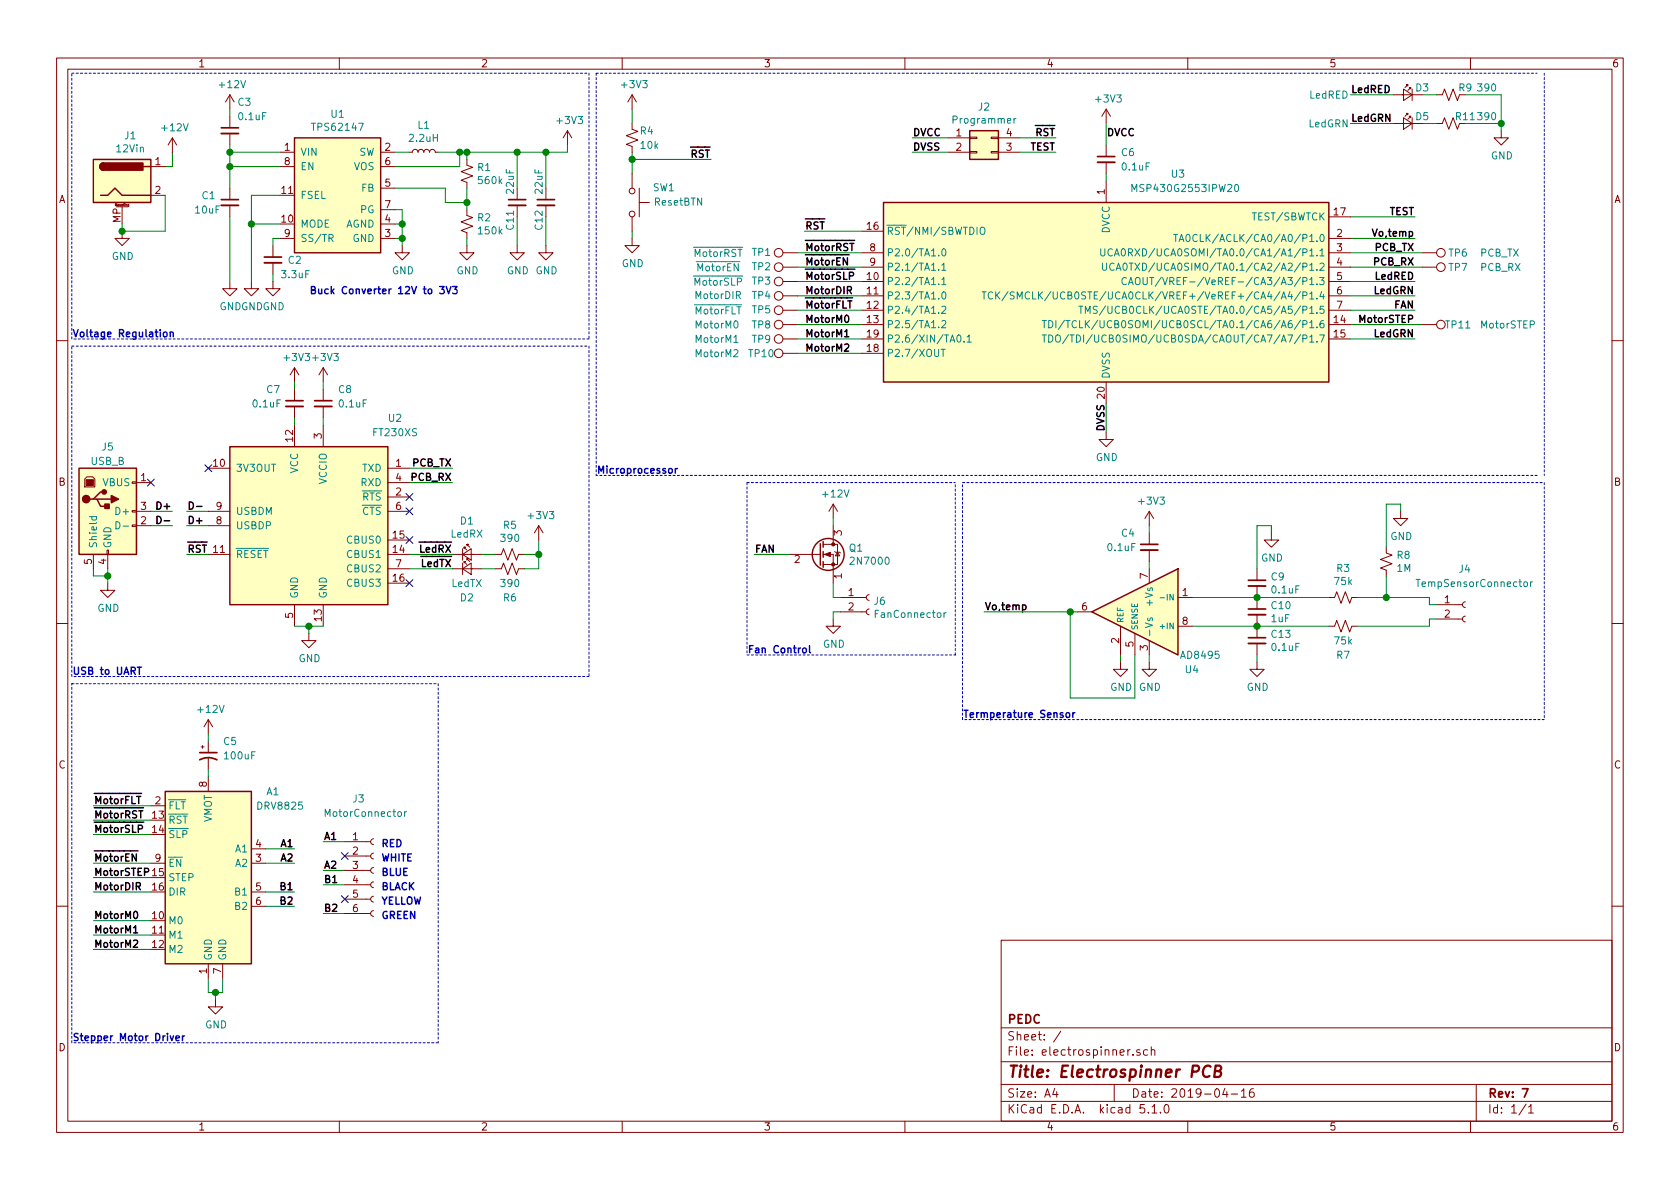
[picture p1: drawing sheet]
<svg xmlns="http://www.w3.org/2000/svg" width="297mm" height="210mm" viewBox="0 0 297 210" stroke-linecap="round" stroke-linejoin="round" font-family="sans-serif">
<defs><g id="words">
<text font-size="2.8" fill="#840000" x="178" y="190.5">Title: Electrospinner PCB</text>
<g font-size="2.1" fill="#840000">
<text x="178" y="184">Sheet: /</text>
<text x="178" y="181">PEDC</text>
<text x="178" y="186.7">File: electrospinner.sch</text>
<text x="178" y="196.9">KiCad E.D.A. kicad 5.1.0</text>
<text x="178" y="194.1">Size: A4</text>
<text x="200" y="194.1">Date: 2019-04-16</text>
<text x="263" y="194.1">Rev: 7</text>
<text x="263" y="196.9">Id: 1/1</text>
</g>
<g font-size="1.8" fill="#840000">
<text x="35" y="11.9">1</text>
<text x="85" y="11.9">2</text>
<text x="135" y="11.9">3</text>
<text x="185" y="11.9">4</text>
<text x="235" y="11.9">5</text>
<text x="285" y="11.9">6</text>
<text x="27.5" y="29.2">1</text>
<text x="50.3" y="26.7">1</text>
<text x="50.3" y="29.2">8</text>
<text x="68.1" y="26.7">2</text>
<text x="68.1" y="29.2">6</text>
<text x="169.1" y="24.1">1</text>
<text x="169.1" y="26.7">2</text>
<text x="178" y="26.7">3</text>
<text x="178" y="24.1">4</text>
<text x="10.4" y="35.9">A</text>
<text x="27.5" y="34.3">2</text>
<text x="49.8" y="34.3">11</text>
<text x="68.1" y="33">5</text>
<text x="195.3" y="34.4" transform="rotate(-90 195.3 34.4)">1</text>
<text x="285.4" y="35.9">A</text>
<text x="21.3" y="39.4" transform="rotate(-90 21.3 39.4)">MP</text>
<text x="49.8" y="39.4">10</text>
<text x="50.3" y="41.9">9</text>
<text x="68.1" y="41.9">3</text>
<text x="68.1" y="39.4">4</text>
<text x="68.1" y="36.8">7</text>
<text x="153.3" y="40.6">16</text>
<text x="235.9" y="38.1">17</text>
<text x="236.4" y="41.9">2</text>
<text x="153.8" y="44.4">8</text>
<text x="153.8" y="47">9</text>
<text x="236.4" y="44.4">3</text>
<text x="236.4" y="47">4</text>
<text x="153.3" y="49.5">10</text>
<text x="153.3" y="52.1">11</text>
<text x="236.4" y="49.5">5</text>
<text x="236.4" y="52.1">6</text>
<text x="153.3" y="54.6">12</text>
<text x="153.3" y="57.1">13</text>
<text x="153.3" y="59.7">19</text>
<text x="235.9" y="57.1">14</text>
<text x="235.9" y="59.7">15</text>
<text x="236.4" y="54.6">7</text>
<text x="153.3" y="62.2">18</text>
<text x="56.9" y="77.6" transform="rotate(-90 56.9 77.6)">3</text>
<text x="195.3" y="76.4" transform="rotate(-90 195.3 76.4)">DVSS 20</text>
<text x="37.8" y="82.5">10</text>
<text x="51.8" y="78" transform="rotate(-90 51.8 78)">12</text>
<text x="70" y="82.5">1</text>
<text x="10.4" y="85.9">B</text>
<text x="24.9" y="85.1">1</text>
<text x="70" y="87.6">2</text>
<text x="70" y="85.1">4</text>
<text x="285.4" y="85.9">B</text>
<text x="24.9" y="92.7">2</text>
<text x="24.9" y="90.2">3</text>
<text x="38.3" y="92.7">8</text>
<text x="38.3" y="90.2">9</text>
<text x="69.5" y="95.2">15</text>
<text x="70" y="90.2">6</text>
<text x="148.8" y="94.7" transform="rotate(-90 148.8 94.7)">3</text>
<text x="16.3" y="99.8" transform="rotate(-90 16.3 99.8)">5</text>
<text x="18.8" y="99.8" transform="rotate(-90 18.8 99.8)">4</text>
<text x="69.5" y="97.8">14</text>
<text x="70" y="100.3">7</text>
<text x="140.5" y="99.6">2</text>
<text x="69.5" y="102.9">16</text>
<text x="148.8" y="102.3" transform="rotate(-90 148.8 102.3)">1</text>
<text x="150" y="105.4">1</text>
<text x="150" y="107.9">2</text>
<text x="191.3" y="107.9">6</text>
<text x="202.9" y="102.3" transform="rotate(-90 202.9 102.3)">7</text>
<text x="209.1" y="105.4">1</text>
<text x="255.4" y="106.7">1</text>
<text x="51.8" y="109.3" transform="rotate(-90 51.8 109.3)">5</text>
<text x="56.9" y="109.8" transform="rotate(-90 56.9 109.8)">13</text>
<text x="197.9" y="113.8" transform="rotate(-90 197.9 113.8)">2</text>
<text x="209.1" y="110.5">8</text>
<text x="255.4" y="109.2">2</text>
<text x="200.4" y="114.4" transform="rotate(-90 200.4 114.4)">5</text>
<text x="202.9" y="115" transform="rotate(-90 202.9 115)">3</text>
<text x="10.4" y="135.9">C</text>
<text x="285.4" y="135.9">C</text>
<text x="27.5" y="142.2">2</text>
<text x="36.6" y="139.2" transform="rotate(-90 36.6 139.2)">8</text>
<text x="27" y="144.8">13</text>
<text x="27" y="147.3">14</text>
<text x="45.2" y="149.9">4</text>
<text x="62.4" y="148.6">1</text>
<text x="16.5" y="154.9">MotorSTEP 15</text>
<text x="27.5" y="152.4">9</text>
<text x="45.2" y="152.4">3</text>
<text x="62.4" y="151.1">2</text>
<text x="62.4" y="153.7">3</text>
<text x="27" y="157.5">16</text>
<text x="45.2" y="157.5">5</text>
<text x="45.2" y="160">6</text>
<text x="62.4" y="156.2">4</text>
<text x="62.4" y="158.7">5</text>
<text x="62.4" y="161.3">6</text>
<text x="27" y="162.6">10</text>
<text x="27" y="165.1">11</text>
<text x="27" y="167.6">12</text>
<text x="36.6" y="172.2" transform="rotate(-90 36.6 172.2)">1</text>
<text x="39.1" y="172.2" transform="rotate(-90 39.1 172.2)">7</text>
<text x="10.4" y="185.9">D</text>
<text x="285.4" y="185.9">D</text>
<text x="35" y="199.9">1</text>
<text x="85" y="199.9">2</text>
<text x="135" y="199.9">3</text>
<text x="185" y="199.9">4</text>
<text x="235" y="199.9">5</text>
<text x="285" y="199.9">6</text>
</g>
<g font-size="1.8" fill="#008484">
<text x="38.9" y="15.6">+12V</text>
<text x="110.1" y="15.6">+3V3</text>
<text x="231.5" y="17.4">LedRED</text>
<text x="250.3" y="16.2">D3</text>
<text x="258" y="16.2">R9</text>
<text x="261.4" y="16.2">390</text>
<text x="28.8" y="23.2">+12V</text>
<text x="42.1" y="18.7">C3</text>
<text x="42.3" y="21.3">0.1uF</text>
<text x="55.5" y="23.1">TPS62147</text>
<text x="58.6" y="20.8">U1</text>
<text x="73.9" y="22.8">L1</text>
<text x="98.6" y="21.9">+3V3</text>
<text x="113.2" y="23.8">R4</text>
<text x="168.7" y="21.9">Programmer</text>
<text x="173" y="19.6">J2</text>
<text x="193.9" y="18.1">+3V3</text>
<text x="231.4" y="22.5">LedGRN</text>
<text x="250.3" y="21.3">D5</text>
<text x="257.5" y="21.3">R11</text>
<text x="261.4" y="21.3">390</text>
<text x="20.7" y="26.9">12Vin</text>
<text x="22.1" y="24.6">J1</text>
<text x="53.1" y="27.6">VIN</text>
<text x="63.4" y="27.6">SW</text>
<text x="72.5" y="25.1">2.2uH</text>
<text x="113.4" y="26.3">10k</text>
<text x="198.3" y="27.6">C6</text>
<text x="263.6" y="28.2">GND</text>
<text x="35.8" y="35.2">C1</text>
<text x="53.1" y="35.2">FSEL</text>
<text x="53.1" y="30.1">EN</text>
<text x="62.6" y="30.1">VOS</text>
<text x="63.9" y="33.9">FB</text>
<text x="84.5" y="30.2">R1</text>
<text x="84.7" y="32.6">560k</text>
<text x="90.9" y="34.2" transform="rotate(-90 90.9 34.2)">22uF</text>
<text x="95.9" y="34.2" transform="rotate(-90 95.9 34.2)">22uF</text>
<text x="115.5" y="33.8">SW1</text>
<text x="198.5" y="30.1">0.1uF</text>
<text x="200.9" y="34">MSP430G2553IPW20</text>
<text x="207.2" y="31.4">U3</text>
<text x="34.6" y="37.8">10uF</text>
<text x="53.1" y="40.3">MODE</text>
<text x="61.1" y="40.3">AGND</text>
<text x="63.7" y="37.7">PG</text>
<text x="84.5" y="39.1">R2</text>
<text x="84.7" y="41.4">150k</text>
<text x="90.9" y="40.6" transform="rotate(-90 90.9 40.6)">C11</text>
<text x="95.9" y="40.6" transform="rotate(-90 95.9 40.6)">C12</text>
<text x="115.8" y="36.4">ResetBTN</text>
<text x="156.7" y="41.5">RST/NMI/SBWTDIO</text>
<text x="196.2" y="41.3" transform="rotate(-90 196.2 41.3)">DVCC</text>
<text x="221.7" y="39">TEST/SBWTCK</text>
<text x="19.8" y="46">GND</text>
<text x="51" y="46.7">C2</text>
<text x="53.1" y="42.8">SS/TR</text>
<text x="62.4" y="42.8">GND</text>
<text x="109.9" y="47.2">GND</text>
<text x="122.8" y="45.4">MotorRST</text>
<text x="123.3" y="48">MotorEN</text>
<text x="133" y="45.3">TP1</text>
<text x="133" y="47.8">TP2</text>
<text x="156.7" y="45.3">P2.0/TA1.0</text>
<text x="156.7" y="47.9">P2.1/TA1.1</text>
<text x="199.8" y="45.3">UCA0RXD/UCA0SOMI/TA0.0/CA1/A1/P1.1</text>
<text x="200.1" y="47.9">UCA0TXD/UCA0SIMO/TA0.1/CA2/A2/P1.2</text>
<text x="211.2" y="42.8">TA0CLK/ACLK/CA0/A0/P1.0</text>
<text x="256.2" y="45.4">TP6</text>
<text x="256.2" y="47.9">TP7</text>
<text x="261.7" y="45.4">PCB_TX</text>
<text x="261.7" y="47.9">PCB_RX</text>
<text x="49.9" y="49.2">3.3uF</text>
<text x="69.3" y="48.5">GND</text>
<text x="80.7" y="48.5">GND</text>
<text x="89.6" y="48.5">GND GND</text>
<text x="122.8" y="50.5">MotorSLP</text>
<text x="123" y="52.9">MotorDIR</text>
<text x="133" y="50.3">TP3</text>
<text x="133" y="52.9">TP4</text>
<text x="156.7" y="50.4">P2.2/TA1.1</text>
<text x="156.7" y="53">P2.3/TA1.0</text>
<text x="182" y="53">TCK/SMCLK/UCB0STE/UCA0CLK/VREF+/VeREF+/CA4/A4/P1.4</text>
<text x="204.7" y="50.4">CAOUT/VREF-/VeREF-/CA3/A3/P1.3</text>
<text x="38.8" y="54.9">GNDGNDGND</text>
<text x="122.9" y="55.6">MotorFLT</text>
<text x="123.1" y="58.1">MotorM0</text>
<text x="133" y="58.1">TP8</text>
<text x="133" y="55.4">TP5</text>
<text x="156.7" y="55.5">P2.4/TA1.2</text>
<text x="156.7" y="58">P2.5/TA1.2</text>
<text x="191.5" y="58">TDI/TCLK/UCB0SOMI/UCB0SCL/TA0.1/CA6/A6/P1.6</text>
<text x="196.8" y="55.5">TMS/UCB0CLK/UCA0STE/TA0.0/CA5/A5/P1.5</text>
<text x="255.7" y="58.1">TP11</text>
<text x="261.9" y="58.1">MotorSTEP</text>
<text x="50.4" y="63.8">+3V3 +3V3</text>
<text x="123.1" y="60.6">MotorM1</text>
<text x="123.1" y="63.2">MotorM2</text>
<text x="132.5" y="63.2">TP10</text>
<text x="133" y="60.6">TP9</text>
<text x="156.7" y="63.1">P2.7/XOUT</text>
<text x="156.7" y="60.6">P2.6/XIN/TA0.1</text>
<text x="190.8" y="60.6">TDO/TDI/UCB0SIMO/UCB0SDA/CAOUT/CA7/A7/P1.7</text>
<text x="47.2" y="69.5">C7</text>
<text x="59.9" y="69.5">C8</text>
<text x="196.2" y="67.1" transform="rotate(-90 196.2 67.1)">DVSS</text>
<text x="44.8" y="72.1">0.1uF</text>
<text x="60.1" y="72.1">0.1uF</text>
<text x="66.1" y="77.1">FT230XS</text>
<text x="68.7" y="74.6">U2</text>
<text x="16.1" y="82.2">USB_B</text>
<text x="18.1" y="79.7">J5</text>
<text x="41.7" y="83.4">3V3OUT</text>
<text x="52.7" y="83.7" transform="rotate(-90 52.7 83.7)">VCC</text>
<text x="64" y="83.4">TXD</text>
<text x="193.8" y="81.5">GND</text>
<text x="18.2" y="86">VBUS</text>
<text x="57.8" y="85.6" transform="rotate(-90 57.8 85.6)">VCCIO</text>
<text x="63.8" y="86">RXD</text>
<text x="64" y="88.5">RTS</text>
<text x="145.6" y="88">+12V</text>
<text x="201.5" y="89.2">+3V3</text>
<text x="20.8" y="91.1">D+</text>
<text x="41.7" y="93.6">USBDP</text>
<text x="41.7" y="91.1">USBDM</text>
<text x="64" y="91.1">CTS</text>
<text x="79.8" y="95.1">LedRX</text>
<text x="81.4" y="92.8">D1</text>
<text x="88.7" y="95.8">390</text>
<text x="89.1" y="93.5">R5</text>
<text x="93.5" y="91.8">+3V3</text>
<text x="198.3" y="94.9">C4</text>
<text x="245.8" y="95.5">GND</text>
<text x="17.1" y="97" transform="rotate(-90 17.1 97)">Shield</text>
<text x="19.7" y="97" transform="rotate(-90 19.7 97)">GND</text>
<text x="41.7" y="98.7">RESET</text>
<text x="61.6" y="98.7">CBUS1</text>
<text x="61.6" y="96.1">CBUS0</text>
<text x="61.6" y="101.2">CBUS2</text>
<text x="150.2" y="97.6">Q1</text>
<text x="150.7" y="99.9">2N7000</text>
<text x="196" y="97.5">0.1uF</text>
<text x="223" y="99.3">GND</text>
<text x="236.4" y="101.1">R3</text>
<text x="247" y="101.1">1M</text>
<text x="247" y="98.8">R8</text>
<text x="258" y="101.3">J4</text>
<text x="52.7" y="105.9" transform="rotate(-90 52.7 105.9)">GND</text>
<text x="57.8" y="105.9" transform="rotate(-90 57.8 105.9)">GND</text>
<text x="61.6" y="103.8">CBUS3</text>
<text x="79.9" y="103.8">LedTX</text>
<text x="81.4" y="106.3">D2</text>
<text x="88.7" y="103.8">390</text>
<text x="89.1" y="106.3">R6</text>
<text x="154.6" y="107">J6</text>
<text x="203.8" y="106.8" transform="rotate(-90 203.8 106.8)">+Vs</text>
<text x="224.8" y="102.6">C9</text>
<text x="224.9" y="107.7">C10</text>
<text x="225" y="104.9">0.1uF</text>
<text x="236" y="103.4">75k</text>
<text x="250.9" y="103.8">TempSensorConnector</text>
<text x="17.2" y="108.2">GND</text>
<text x="154.9" y="109.3">FanConnector</text>
<text x="203.8" y="112.8" transform="rotate(-90 203.8 112.8)">-Vs</text>
<text x="224.8" y="110">1uF</text>
<text x="224.9" y="112.8">C13</text>
<text x="236" y="114">75k</text>
<text x="52.8" y="117.1">GND</text>
<text x="145.5" y="114.5">GND</text>
<text x="209" y="116.5">AD8495</text>
<text x="209.6" y="119">U4</text>
<text x="225" y="115.1">0.1uF</text>
<text x="236.4" y="116.5">R7</text>
<text x="196.3" y="122.2">GND</text>
<text x="201.4" y="122.2">GND</text>
<text x="220.4" y="122.2">GND</text>
<text x="35.1" y="126.1">+12V</text>
<text x="39.6" y="131.7">C5</text>
<text x="39.8" y="134.3">100uF</text>
<text x="29.7" y="143.1">FLT</text>
<text x="45.7" y="143.2">DRV8825</text>
<text x="47.1" y="140.6">A1</text>
<text x="62.4" y="141.9">J3</text>
<text x="29.7" y="145.7">RST</text>
<text x="29.7" y="148.2">SLP</text>
<text x="37.5" y="145.6" transform="rotate(-90 37.5 145.6)">VMOT</text>
<text x="57.7" y="144.4">MotorConnector</text>
<text x="29.7" y="155.8">STEP</text>
<text x="29.7" y="153.3">EN</text>
<text x="41.7" y="153.3">A2</text>
<text x="41.7" y="150.7">A1</text>
<text x="29.7" y="158.4">DIR</text>
<text x="41.7" y="158.4">B1</text>
<text x="41.7" y="160.9">B2</text>
<text x="29.7" y="163.4">M0</text>
<text x="29.7" y="166">M1</text>
<text x="29.7" y="168.5">M2</text>
<text x="37.5" y="169.9" transform="rotate(-90 37.5 169.9)">GND</text>
<text x="40" y="169.9" transform="rotate(-90 40 169.9)">GND</text>
<text x="36.3" y="181.9">GND</text>
</g>
<g font-size="1.8">
<text x="238.8" y="16.5">LedRED</text>
<text x="238.8" y="21.5">LedGRN</text>
<text x="122.2" y="27.9">RST</text>
<text x="161.3" y="24.1">DVCC</text>
<text x="161.3" y="26.6">DVSS</text>
<text x="182.2" y="26.6">TEST</text>
<text x="183.2" y="24.1">RST</text>
<text x="195.6" y="24.1">DVCC</text>
<text x="142.2" y="40.6">RST</text>
<text x="243.2" y="41.9">Vo,temp</text>
<text x="245.7" y="38">TEST</text>
<text x="142.2" y="44.4">MotorRST</text>
<text x="142.2" y="46.9">MotorEN</text>
<text x="243" y="46.9">PCB_RX</text>
<text x="243.2" y="44.4">PCB_TX</text>
<text x="142.2" y="52">MotorDIR</text>
<text x="142.2" y="49.5">MotorSLP</text>
<text x="243.1" y="52">LedGRN</text>
<text x="243.3" y="49.5">LedRED</text>
<text x="142.2" y="54.6">MotorFLT</text>
<text x="142.2" y="57.1">MotorM0</text>
<text x="142.2" y="59.6">MotorM1</text>
<text x="240.7" y="57.1">MotorSTEP</text>
<text x="243.1" y="59.6">LedGRN</text>
<text x="246.6" y="54.6">FAN</text>
<text x="142.2" y="62.2">MotorM2</text>
<text x="73" y="82.5">PCB_TX</text>
<text x="72.8" y="85">PCB_RX</text>
<text x="28.2" y="90.1">D+</text>
<text x="33" y="92.7">D+</text>
<text x="33" y="97.7">RST 11</text>
<text x="74.4" y="97.7">LedRX</text>
<text x="74.6" y="100.3">LedTX</text>
<text x="133.3" y="97.7">FAN</text>
<text x="174" y="107.9">Vo,temp</text>
<text x="16.5" y="142.2">MotorFLT</text>
<text x="16.5" y="147.3">MotorSLP</text>
<text x="16.5" y="144.7">MotorRST</text>
<text x="49.8" y="149.8">A1</text>
<text x="57.1" y="148.5">A1</text>
<text x="16.5" y="152.3">MotorEN</text>
<text x="49.8" y="152.3">A2</text>
<text x="57.1" y="153.6">A2</text>
<text x="16.5" y="157.4">MotorDIR</text>
<text x="49.8" y="157.4">B1</text>
<text x="49.8" y="160">B2</text>
<text x="57.1" y="161.2">B2</text>
<text x="57.1" y="156.2">B1</text>
<text x="16.5" y="162.5">MotorM0</text>
<text x="16.5" y="165">MotorM1</text>
<text x="16.5" y="167.6">MotorM2</text>
</g>
<g font-size="1.8" fill="#0000c2">
<text x="54.6" y="52">Buck Converter 12V to 3V3</text>
<text x="12.7" y="59.6">Voltage Regulation</text>
<text x="105.4" y="83.8">Microprocessor</text>
<text x="12.7" y="119.3">USB to UART</text>
<text x="132.1" y="115.5">Fan Control</text>
<text x="170.2" y="126.9">Termperature Sensor</text>
<text x="67.3" y="149.8">RED</text>
<text x="67.3" y="152.3">WHITE</text>
<text x="67.3" y="154.9">BLUE</text>
<text x="67.3" y="160">YELLOW</text>
<text x="67.3" y="157.4">BLACK</text>
<text x="67.3" y="162.5">GREEN</text>
<text x="12.7" y="184.1">Stepper Motor Driver</text>
</g>
<g font-size="1.4" fill="#008484">
<text x="205.9" y="106.2">-IN</text>
<text x="198.6" y="110.2" transform="rotate(-90 198.6 110.2)">REF</text>
<text x="201.2" y="111.5" transform="rotate(-90 201.2 111.5)">SENSE</text>
<text x="205.5" y="111.2">+IN</text>
</g>
<text font-size=".5" fill="#840000" x="20.4" y="36.4">Mounting</text>
</g></defs>
<g fill="none" stroke="#840000" stroke-width=".18">
<path d="M10 10.3h277v189.9h-277zM12 12.2h273v186.1h-273zM40.6 16.8v2.5M40.6 16.8l-.7 1.2M40.6 16.8l.8 1.2M60 10.3v1.9M110 10.3v1.9M111.8 16.8l-.8 1.2M111.8 16.8v2.5M111.8 16.8l.7 1.2M160 10.3v1.9M195.6 19.3l-.8 1.3"/>
<path d="M195.6 19.3v2.5M195.6 19.3l.7 1.3M210 10.3v1.9M246.4 16.8h5.1M248.2 15.7l1.5 1.1-1.5 1zM248.9 15.2v-.2h-.2h.2l-.5 .5M249.4 15.7v-.2h-.2h.2l-.5 .5M249.7 15.7v2.1M254 16.8h1l.4-1.1 .8 2.1 .7-2.1 .8 2.1 .4-1M260 10.3v1.9M20.6 36.6h2M21.6 36.6v3"/>
<path d="M22.8 36.4l-.2-.1 .1-.2h.1v.4h-.2M26.7 29.5h2.5M26.7 34.5h2.5M30.5 24.4l-.8 1.2M30.5 24.4v2.5M30.5 24.4l.7 1.2M40.6 20.6v2M40.6 23.6v2M40.6 33.3v2M40.6 36.3v2M49.5 26.9h2.6M49.5 29.5h2.6"/>
<path d="M67.3 26.9h2.5M67.3 39.6h2.5M67.3 33.3h2.5M67.3 29.5h2.5M67.3 37.1h2.5M72.4 26.9h.5l.1-.3 .3-.2 .4 .1 .2 .4 .1-.3 .3-.2 .5 .1 .1 .4 .2-.3 .2-.2 .5 .1 .1 .4 .2-.3 .3-.2 .4 .1 .2 .4h.5M82.5 37.1v1l1.1 .4-2.1 .7 2.1 .8-2.1 .8 1 .3v1.1M82.5 28.2v1l1.1 .4-2.1 .7 2.1 .8-2.1 .8 1 .4v1M91.4 33.3v2M91.4 36.3v2M96.5 33.3v2M96.5 36.3v2"/>
<path d="M100.3 23.1l-.7 1.3M100.3 23.1v2.5M100.3 23.1l.8 1.3M111.8 21.8v1.1l1 .3-2.1 .8 2.1 .8-2.1 .7 1.1 .4v1M111.8 30.7v2.6M111.8 38.3v2.6M113 35.8h1.8M113 33.3v5M167.6 26.9h3.8M167.6 24.4h3.8M171.4 26.8h1.3v.2h-1.3zM171.4 24.3h1.3v.2h-1.3z"/>
<path d="M175.3 26.8h1.2v.2h-1.2zM175.3 24.3h1.2v.2h-1.2zM176.5 26.9h3.8M176.5 24.4h3.8M195.6 25.6v2.1M195.6 28.7v2M195.6 32v3.8M234.9 38.3h3.9M246.4 21.8h5.1M248.2 20.8l1.5 1-1.5 1.1zM248.9 20.3v-.2h-.2h.2l-.5 .5M249.4 20.8v-.2h-.2h.2l-.5 .5"/>
<path d="M249.7 20.8v2.1M254 21.8h1l.4-1 .8 2.1 .7-2.1 .8 2.1 .4-1.1M265.4 23.1v1.3h1.3l-1.3 1.2-1.2-1.2h1.2M21.6 40.9v1.3h1.3l-1.3 1.2-1.3-1.2h1.3M40.6 49.8v1.2h1.3l-1.3 1.3-1.2-1.3h1.2M44.4 49.8v1.2h1.3l-1.3 1.3-1.2-1.3h1.2M48.3 49.8v1.2h1.2l-1.2 1.3-1.3-1.3h1.3M48.3 43.4v2.1M48.3 46.5v2M49.5 42.2h2.6M67.3 42.2h2.5M71.1 43.4v1.3h1.3l-1.3 1.3-1.3-1.3h1.3"/>
<path d="M82.5 43.4v1.3h1.3l-1.3 1.3-1.2-1.3h1.2M91.4 43.4v1.3h1.3l-1.3 1.3-1.2-1.3h1.2M96.5 43.4v1.3h1.3l-1.3 1.3-1.3-1.3h1.3M111.8 42.2v1.2h1.2l-1.2 1.3-1.3-1.3h1.3M138.4 44.7h2.6M138.4 47.2h2.6M138.4 57.4h2.6M138.4 59.9h2.6M138.4 49.8h2.6M138.4 52.3h2.6M138.4 54.9h2.6M152.4 44.7h3.8"/>
<path d="M152.4 47.2h3.8M152.4 57.4h3.8M152.4 59.9h3.8M152.4 49.8h3.8M152.4 52.3h3.8M152.4 54.9h3.8M152.4 40.9h3.8M234.9 42.2h3.9M234.9 44.7h3.9M234.9 47.2h3.9M234.9 57.4h3.9M234.9 59.9h3.9"/>
<path d="M234.9 49.8h3.9M234.9 52.3h3.9M234.9 54.9h3.9M251.5 44.7h2.5M251.5 47.2h2.5M251.5 57.4h2.5M10 60.2h2M52.1 65l-.8 1.3M52.1 65v2.6M52.1 68.8v2.1M52.1 71.9v2M52.1 75.2v3.8"/>
<path d="M52.1 65l.7 1.3M57.1 65l-.7 1.3M57.1 65v2.6M57.1 68.8v2.1M57.1 71.9v2M57.1 75.2v3.8M57.1 65l.8 1.3M138.4 62.5h2.6M152.4 62.5h3.8M195.6 76.4v1.3h1.2l-1.2 1.3-1.3-1.3h1.3M195.6 67.6v3.8M285 60.2h2"/>
<path d="M15.4 84.3h1l.4 .4v1.4h-1.8v-1.4zM16.5 98v2.6M18.9 97.3h.3v.7h-.3zM19 98v2.6M23.4 92.8h.7v.3h-.7zM23.4 90.3h.7v.2h-.7zM23.4 85.2h.7v.3h-.7zM24.1 85.3h2.6M24.1 90.4h2.6M24.1 93h2.6M36.8 98h3.8M36.8 82.8h3.8"/>
<path d="M36.8 90.4h3.8M36.8 93h3.8M68.6 98h3.8M68.6 82.8h3.8M68.6 95.5h3.8M68.6 87.9h3.8M68.6 85.3h3.8M68.6 90.4h3.8M80 98h5.1M81.8 98l1.5-1v2.1zM81.8 97v2.1M81.8 99.6v2"/>
<path d="M82 97v-.2h.3h-.3l.5 .5M82 99.6v-.3h.3h-.3l.5 .5M82.5 96.5v-.2h.3h-.3l.6 .5M82.5 99.1v-.3h.3h-.3l.6 .5M87.6 98h1l.4-1 .8 2.1 .8-2.1 .7 2.1 .4-1.1h1M95.2 93l-.7 1.2M95.2 93v2.5M95.2 93l.8 1.2M139.7 98h5.3M145.5 98h1.8v5.1M145.5 96.3h1.8M147.3 96.3h.8v3.5h-2.6"/>
<path d="M147.3 89.1v2.6M147.3 93v3.3M147.3 89.1l-.7 1.3M147.3 89.1l.8 1.3M147.6 97.5l.1 .2h.8l.1 .1M148.1 97.7l.4 .6h-.8zM203.2 90.4v2.6M203.2 94.2v2.1M203.2 97.3v2M203.2 90.4l-.8 1.3M203.2 90.4l.8 1.3M224.8 94.2v1.3h1.3l-1.3 1.3-1.3-1.3h1.3"/>
<path d="M245.1 96.8v1l1 .4-2 .7 2 .8-2 .8 1 .3v1M247.6 90.4v1.3h1.3l-1.3 1.3-1.2-1.3h1.2M10 110.3h2M19 103.1v1.3h1.3l-1.3 1.3-1.2-1.3h1.2M52.1 106.9v3.8M54.6 112v1.3h1.3l-1.3 1.2-1.3-1.2h1.3M57.1 106.9v3.8M68.6 100.6h3.8M68.6 103.1h3.8M80 100.6h5.1M81.8 100.6l1.5-1v2zM87.6 100.6h1l.4-1 .8 2 .8-2 .7 2 .4-1h1"/>
<path d="M147.3 109.5v1.2h1.3l-1.3 1.3-1.3-1.3h1.3M148.6 105.7h4.6M148.6 108.2h4.6M153.7 107.7l-.3 .1-.2 .3 .1 .4 .4 .2M153.7 105.2l-.3 .1-.2 .3 .1 .4 .4 .2M190.5 108.2h2.5M198.1 117.1v1.3h1.3l-1.3 1.2-1.3-1.2h1.3M198.1 110.7v5.1M200.7 112v3.8M203.2 117.1v1.3h1.3l-1.3 1.2-1.3-1.2h1.3M203.2 100.6v2.5M203.2 113.3v2.5"/>
<path d="M208.3 105.7h2.5M208.3 110.7h2.5M222.2 117.1v1.3h1.3l-1.3 1.2-1.2-1.2h1.2M222.2 100.6v2M222.2 103.6v4.1M222.2 108.7v4.1M222.2 113.8v2M234.9 105.7h1.1l.3-1.1 .8 2.1 .8-2.1 .7 2.1 .4-1h1M234.9 110.7h1.1l.3-1 .8 2.1 .8-2.1 .7 2.1 .4-1.1h1M254 109.5h4.6M254 106.9h4.6M259.1 109l-.3 .1-.2 .3 .1 .4 .4 .2"/>
<path d="M259.1 106.4l-.3 .1-.2 .4 .1 .3 .4 .2M285 110.3h2M35.6 132.1h.5M35.8 131.8v.5M36.8 127.2l-.7 1.3M36.8 127.2v2.6M36.8 131.1v2M36.8 134.1v2M36.8 137.4v2.5M36.8 127.2l.8 1.3M26.7 142.5h2.5M26.7 152.6h2.5"/>
<path d="M44.4 152.6h2.6M44.4 150.1h2.6M44.4 157.7h2.6M61 159h4.5M61 156.5h4.5M61 153.9h4.5M61 151.4h4.5M61 148.8h4.5M66 158.5l-.3 .1-.2 .3 .1 .4 .4 .2M66 156l-.3 .1-.2 .3 .1 .4 .4 .2M66 153.4l-.3 .1-.2 .3 .1 .4 .4 .2M66 150.9l-.3 .1-.2 .3 .1 .4 .4 .2"/>
<path d="M66 148.3l-.3 .1-.2 .4 .1 .3 .4 .2M10 160.2h2M36.8 170.4v2.6M38.1 176.8v1.2h1.3l-1.3 1.3-1.3-1.3h1.3M39.4 170.4v2.6M44.4 160.3h2.6M61 161.5h4.5M66 161l-.3 .1-.2 .4 .1 .3 .4 .2M177 166.3h108v32h-108zM285 160.2h2M60 198.3v1.9M110 198.3v1.9"/>
<path d="M160 198.3v1.9M177 194.8h108M177 191.8h108M177 187.8h108M177 181.8h108M186.5 192.5l-.4 1h1M186.8 193v1M187.6 182.3l-1.3 2M197 191.8v3M200.3 186.5v.1M201.5 185.7a.37 .37 0 0 0-.5 .1v.2l.5 .2 .1 .1-.2 .3-.4-.1M202.3 195.3h-.7l-.1 .7 .3-.1 .5 .1 .1 .2-.1 .5-.2 .1-.6-.1"/>
<path d="M202.9 185.7l-.4-.1-.3 .3 .1 .6 .2 .1 .4-.1M203 196.7v.1M203.6 185.7a.37 .37 0 0 1 .6 .1v.8M203.6 185.1v1.5M203.7 195.8l.4-.5v1.5M203.7 196.8h.8M205.2 196.7v.1M206 195.5l.3-.2a.94 .94 0 0 1 0 1.5 .79 .79 0 0 1-.3-1.3zM210 198.3v1.9M216.6 192.5l-.4 1h.9M216.9 193v1M217.7 193.5h1.1"/>
<path d="M219.5 193l.4-.5v1.5M219.5 194h.8M221.6 192.5a.59 .59 0 0 0-.7 .7l.1 .7 .2 .1 .5-.1 .1-.5-.2-.2-.4-.1-.3 .3M260 198.3v1.9M261 191.8v6.5M269.8 195.2l-1.2 2M270.3 195.8l.4-.5v1.5M270.3 196.8h.8"/>
<circle cx="111.8" cy="33.8" r=".51"/>
<circle cx="111.8" cy="37.8" r=".51"/>
<circle cx="137.7" cy="44.7" r=".76"/>
<circle cx="137.7" cy="47.2" r=".76"/>
<circle cx="137.7" cy="54.9" r=".76"/>
<circle cx="137.7" cy="57.4" r=".76"/>
<circle cx="137.7" cy="59.9" r=".76"/>
<circle cx="137.7" cy="52.3" r=".76"/>
<circle cx="137.7" cy="49.8" r=".76"/>
<circle cx="254.8" cy="57.4" r=".76"/>
<circle cx="254.8" cy="47.2" r=".76"/>
<circle cx="254.8" cy="44.7" r=".76"/>
<circle cx="137.7" cy="62.5" r=".76"/>
</g>
<g fill="none" stroke="#840000" stroke-width=".3">
<path d="M39.1 35.3h3.1M39.1 22.6h3.1M89.9 35.3h3.1M95 35.3h3M194.1 27.7h3M46.7 45.5h3.1M50.5 70.9h3.1M55.6 70.9h3.1M201.7 96.3h3M220.7 107.7h3.1M220.7 102.6h3.1M220.7 112.8h3.1"/>
<path d="M35.3 134.4a3.2 3.2 0 0 1 3.1 0M35.3 133.1h3.1M269.2 192.5h1l-.7 1.5"/>
</g>
<path d="M214 188.6a.88 .88 0 0 0-1 0 .88 .88 0 0 0-.3 1 .7 .7 0 0 0 .3 .8 .7 .7 0 0 0 .8-.1M214.8 189.4l.9-.1a.47 .47 0 0 0 .2-.5 .47 .47 0 0 0-.3-.4h-.7l-.2 2h.7a.53 .53 0 0 0 .5-.5 .53 .53 0 0 0-.4-.5" fill="none" stroke="#840000" stroke-width=".41"/>
<g fill="#ffffc2" stroke="#ffffc2" stroke-width=".18">
<path d="M52.1 24.4h15.2v20.3h-15.2z"/>
<path d="M171.4 23.1h5.1v5.1h-5.1z"/>
<path d="M29.2 139.9h15.2v30.5h-15.2z"/>
<path d="M16.5 28.2h10.2v7.6h-10.2z"/>
<path d="M193 108.2l15.3-7.6v15.2z"/>
<path d="M156.2 35.8h78.7v31.8h-78.7z"/>
<path d="M40.6 79h28v27.9h-28z"/>
<path d="M14 82.8h10.1v15.2h-10.1z"/>
</g>
<g fill="none" stroke="#840000" stroke-width=".25">
<path d="M16.5 28.2h10.2v7.6h-10.2zM17.8 34.5h1.2l1.3-1.2 1.3 1.2h5.1M18.3 28.8a.63 .63 0 0 0-.6 .7 .63 .63 0 0 0 .6 .6M25.4 29.5h1.3M52.1 24.4h15.2v20.3h-15.2zM156.2 35.8h78.7v31.8h-78.7zM171.4 23.1h5.1v5.1h-5.1zM40.6 79h28v27.9h-28zM14 82.8h10.1v15.2h-10.1zM16.5 88.3h.6l.7 1.2h1.2M17.1 88.3h2.6M18.4 87h-.6l-1.3 1.3h-.6"/>
<path d="M145 96.1v3.8M145.5 95.8v1M145.5 97.5v1M145.5 99.3v1M193 108.2l15.3-7.6v15.2zM29.2 139.9h15.2v30.5h-15.2z"/>
<circle cx="146.4" cy="98" r="2.82"/>
</g>
<g fill="none" stroke="#008484" stroke-width=".18">
<path d="M179.3 20.9v.9M179.6 20.9l-.3 .3M200.1 33.9v-1.3l.5 .9 .4-.9v1.3M218.4 32.7l.2-.1a.67 .67 0 0 1 .4 .6 .67 .67 0 0 1-.4 .7l-.2-.1-.1-.4zM58.2 42.1h.6l.1-.2-.1-.3-.2-.2h-.4v1.3M58.5 42.1l.4 .6M129.5 46.3h1.3M130.1 48.8h1.2M166 50.2v.1M166 47.7v.1M166.5 49.4l.4-.3v1.2M166.5 54.3l.5-.2 .2 .4v.2l-.8 .7h.8"/>
<path d="M166.5 56.8l.5-.1 .2 .3v.2l-.8 .8h.8M166.5 46.9l.4-.4v1.3M166.5 50.3h.7M166.5 47.8h.7M166.6 51.7l.2-.1a.69 .69 0 0 1 .5 .6 .69 .69 0 0 1-.5 .7l-.2-.3-.1-.2zM166.6 44.1l.2-.1a.69 .69 0 0 1 .5 .6 .69 .69 0 0 1-.5 .7l-.2-.3-.1-.2zM169.3 59.4l.2-.2a.69 .69 0 0 1 .4 .7 .69 .69 0 0 1-.4 .6l-.2-.1-.1-.4zM171 59.6l.3-.4v1.3M173.4 40.4l.2-.2a.45 .45 0 0 1 .5 .4v.4l-.1 .4h-.5a1.07 1.07 0 0 1-.1-1zM173.6 51.6h.8M174 51.6v1.3M175.5 51.7a.6 .6 0 0 0-.8 .4 .6 .6 0 0 0 .6 .8l.2-.1"/>
<path d="M176 51.6v1.3M176.2 52.2l.6 .7M176.8 51.6l-.8 .7M178.2 51.6l-1.1 1.6M179.3 51.7l-.5-.1-.1 .1-.1 .3 .1 .2 .5 .1 .1 .3-.2 .3-.5-.1M179.9 52.9v-1.3l.4 .9 .4-.9v1.3M182 51.7a.6 .6 0 0 0-.8 .4 .6 .6 0 0 0 .6 .8l.2-.1M184.3 56.7h.7M184.3 59.2h.7M184.6 56.7v1.3M184.6 59.2v1.3M185.4 56.7a.64 .64 0 0 1 .8 .6 .64 .64 0 0 1-.8 .7z"/>
<path d="M185.4 59.2a.64 .64 0 0 1 .8 .7 .64 .64 0 0 1-.8 .6zM186.7 59.4a.45 .45 0 0 1 .7 0 .88 .88 0 0 1-.2 1.1l-.4-.1a1.07 1.07 0 0 1-.1-1zM186.7 56.7v1.3M188.2 56.6l-1.1 1.7M188.4 56.7h.8M188.8 56.7v1.3M188.9 59.2l-1 1.6M189.2 59.2h.7M189.5 59.2v1.3M190.3 56.8a.6 .6 0 0 0-.8 .4 .6 .6 0 0 0 .6 .8l.2-.2M190.8 54.1h.7M190.9 56.7v1.3h.6"/>
<path d="M191.1 54.1v1.3M191.9 55.4v-1.3l.4 1 .4-1v1.3M194 54.2l-.5-.1-.2 .2v.3l.6 .3 .1 .3-.2 .2h-.5M194.6 44v1l.3 .3 .3-.1 .2-.2v-1M194.9 46.5v1.1l.3 .2 .3-.1 .2-.1v-1.1M195.5 54.1l-1.1 1.6M195.9 54.1v1.1l.2 .2h.4l.1-.2v-1.1M196.7 44.1a.6 .6 0 0 0-.9 .4 .6 .6 0 0 0 .6 .8l.3-.2M197 46.7a.6 .6 0 0 0-.8 .4 .6 .6 0 0 0 .5 .7l.3-.1M197 45.3l.5-1.3 .4 1.3M197.2 44.9h.6M197.3 47.8l.5-1.3 .4 1.3"/>
<path d="M197.5 47.4h.6M198.4 44.1l.2-.1a.67 .67 0 0 1 .4 .6 .67 .67 0 0 1-.4 .7l-.3-.3-.1-.2zM198.7 46.7l.2-.2a.67 .67 0 0 1 .4 .7 .67 .67 0 0 1-.4 .6l-.3-.2v-.3zM199.2 49.2a.6 .6 0 0 0-.9 .4 .6 .6 0 0 0 .6 .7l.3-.1M199.5 50.3l.4-1.2 .5 1.2M199.6 50h.7M200.8 49.2a.45 .45 0 0 1 .7 0 .88 .88 0 0 1-.2 1.1h-.4a1.07 1.07 0 0 1-.1-1.1zM202.1 49.1v1l.3 .2h.2l.2-.2v-1M203.3 49.1h.7M203.6 49.1v1.2M207.5 41.4h.7M207.9 41.4v1.3"/>
<path d="M208.5 42.7l.4-1.3 .4 1.3M208.6 42.4h.6M209.8 41.6l.2-.2a.67 .67 0 0 1 .4 .7 .67 .67 0 0 1-.4 .6l-.3-.2v-.3zM233.7 51.6l-.3 .8h.8M129.7 60.5h.8M166.4 61.8h.7M166.8 61.8v1.2M170.5 60.4v.1M171 60.5h.7M15.8 91.4h1.3M16.3 91.4l-.1 .3 .3 .3 .5-.1v-.5M20.5 92.2a.64 .64 0 0 1 .7 .7 .64 .64 0 0 1-.7 .6z"/>
<path d="M21.8 93h.9M166.9 108.4v.8M167.3 108.4l-.4 .2M203 109.3l-.1 .3 .2 .2 .2-.1 .1-.4h.3v.5M205.1 105.7h.8M269.5 102.9h.3l.3 .2-.1 .6h-.4l-.1-.1zM270.6 102.9v.8M271 102.9l-.4 .2M71.5 143.5v.9M71.9 143.5l-.4 .3"/>
</g>
<path d="M39.1 36.3h3.1M39.1 23.6h3.1M89.9 36.3h3.1M95 36.3h3M194.1 28.7h3M46.7 46.5h3.1M50.5 71.9h3.1M55.6 71.9h3.1M201.7 97.3h3M220.7 108.7h3.1M220.7 103.6h3.1M220.7 113.8h3.1" fill="none" stroke="#840000" stroke-width=".33"/>
<g fill="none" stroke="#008400" stroke-width=".18">
<path d="M40.6 19.3v1.3M111.8 19.3v2.5M238.8 16.8h7.6M251.5 16.8h2.5M259.1 16.8h6.3v6.3M29.2 34.5v6.4h-7.6v-1.3M30.5 26.9v2.6h-1.3M40.6 26.9h8.9M40.6 29.5h8.9M40.6 25.6v7.7M40.6 38.3v11.5M44.4 39.6h5.1"/>
<path d="M49.5 34.5h-5.1v15.3M69.8 39.6h1.3M69.8 37.1h1.3v6.3M69.8 33.3h8.9v2.5h3.8M69.8 26.9h2.6M81.3 26.9v2.6h-11.5M82.5 26.9v1.3M82.5 33.3v3.8M91.4 26.9v6.4M91.4 38.3v5.1M96.5 26.9v6.4M96.5 38.3v5.1"/>
<path d="M100.3 25.6v1.3h-22.8M111.8 26.9v3.8M111.8 28.2h13.9M161.3 26.9h6.3M161.3 24.4h6.3M180.3 26.9h6.4M180.3 24.4h6.4M195.6 21.8v3.8M195.6 30.7v1.3M238.8 38.3h11.4M238.8 21.8h7.6M251.5 21.8h2.5"/>
<path d="M259.1 21.8h6.3M48.3 48.5v1.3M49.5 42.2h-1.2v1.2M69.8 42.2h1.3M82.5 42.2v1.2M111.8 40.9v1.3M141 54.9h11.4M141 52.3h11.4M141 49.8h11.4M141 47.2h11.4M141 44.7h11.4M141 57.4h11.4"/>
<path d="M141 59.9h11.4M142.2 40.9h10.2M238.8 42.2h11.4M238.8 54.9h11.4M238.8 52.3h11.4M238.8 49.8h11.4M238.8 47.2h12.7M238.8 44.7h12.7M238.8 57.4h12.7M238.8 59.9h11.4M52.1 67.6v1.2M52.1 73.9v1.3"/>
<path d="M57.1 67.6v1.2M57.1 73.9v1.3M141 62.5h11.4M195.6 71.4v5M26.7 93h3.8M26.7 90.4h3.8M33 93h3.8M33 98h3.8M33 90.4h3.8M72.4 82.8h7.6M72.4 85.3h7.6M72.4 98h7.6"/>
<path d="M85.1 98h2.5M92.7 98h2.5M95.2 95.5v5.1h-2.5M133.3 98h6.4M147.3 91.7v1.3M203.2 93v1.2M203.2 99.3v1.3M224.8 94.2v-1.2h-2.6v7.6M247.6 90.4v-1.3h-2.5v7.7M16.5 100.6v1.2h2.5M19 100.6v2.5M52.1 110.7h5"/>
<path d="M54.6 110.7v1.3M72.4 100.6h7.6M85.1 100.6h2.5M147.3 103.1v2.6h1.3M148.6 108.2h-1.3v1.3M174 108.2h16.5M189.2 108.2v15.2h11.5v-7.6M198.1 115.8v1.3M203.2 115.8v1.3M210.8 110.7h24.1M210.8 105.7h24.1M222.2 115.8v1.3"/>
<path d="M240 105.7h12.7v1.2h1.3M245.1 101.8v3.9M254 109.5h-1.3v1.2h-12.7M36.8 129.8v1.3M36.8 136.1v1.3M16.5 152.6h10.2M16.5 157.7h10.2M16.5 142.5h10.2M16.5 145h10.2M16.5 147.6h10.2M16.5 155.2h10.2M47 152.6h5.1"/>
<path d="M47 157.7h5.1M47 150.1h5.1M57.1 153.9h3.9M57.1 148.8h3.9M57.1 156.5h3.9M16.5 162.8h10.2M16.5 165.3h10.2M16.5 167.9h10.2M36.8 173v2.5h2.6v-2.5M38.1 175.5v1.3M47 160.3h5.1M57.1 161.5h3.9"/>
</g>
<g fill="#008400" stroke="#008400" stroke-width=".25">
<circle cx="82.6" cy="35.8" r=".51"/>
<circle cx="82.6" cy="26.9" r=".51"/>
<circle cx="38.1" cy="175.5" r=".51"/>
<circle cx="71.1" cy="39.6" r=".51"/>
<circle cx="71.1" cy="42.2" r=".51"/>
<circle cx="81.3" cy="26.9" r=".51"/>
<circle cx="40.6" cy="26.9" r=".51"/>
<circle cx="40.6" cy="29.5" r=".51"/>
<circle cx="44.5" cy="39.6" r=".51"/>
<circle cx="91.4" cy="26.9" r=".51"/>
<circle cx="96.5" cy="26.9" r=".51"/>
<circle cx="222.3" cy="110.7" r=".51"/>
<circle cx="222.3" cy="105.7" r=".51"/>
<circle cx="245.1" cy="105.7" r=".51"/>
<circle cx="189.2" cy="108.2" r=".51"/>
<circle cx="111.8" cy="28.2" r=".51"/>
<circle cx="265.4" cy="21.8" r=".51"/>
<circle cx="21.6" cy="40.9" r=".51"/>
<circle cx="95.3" cy="98" r=".51"/>
<circle cx="54.6" cy="110.7" r=".51"/>
<circle cx="19" cy="101.8" r=".51"/>
</g>
<g fill="none" stroke="#000084" stroke-width=".18">
<path d="M26.1 84.7l1.2 1.2M27.3 84.7l-1.2 1.2M36.2 82.2l1.2 1.2M37.4 82.2l-1.2 1.2M71.8 89.8l1.2 1.2M71.8 87.3l1.2 1.2M71.8 94.9l1.2 1.2M73 89.8l-1.2 1.2M73 87.3l-1.2 1.2M73 94.9l-1.2 1.2M71.8 102.5l1.2 1.2M73 102.5l-1.2 1.2"/>
<path d="M60.4 158.4l1.2 1.2M60.4 150.8l1.2 1.2M61.6 158.4l-1.2 1.2M61.6 150.8l-1.2 1.2"/>
</g>
<path d="M148.8 45.1h1.3M149.4 59.6h.7M149.9 47.6h1.3M27.8 91.3a.64 .64 0 0 1 .7 .6 .64 .64 0 0 1-.7 .7zM29 92.1h1M33.5 88.8a.64 .64 0 0 1 .7 .6 .64 .64 0 0 1-.7 .6zM34.7 89.6h1M23.1 150.5h1.3M24.2 145.4h1.2M23.6 165h.7" fill="none" stroke="#000" stroke-width=".25"/>
<g fill="#840000" stroke="#840000" stroke-width=".25">
<path d="M17.8 29l.5-.2v1.3a.64 .64 0 0 1-.6-.4 .64 .64 0 0 1 .1-.7z"/>
<path d="M18.3 28.8h7v1.3h-7z"/>
<path d="M18.5 89.1h.8v.8h-.8z"/>
<path d="M19.7 87.6l1.3 .7-1.3 .6z"/>
<circle cx="15.2" cy="88.3" r=".63"/>
<circle cx="18.4" cy="87" r=".38"/>
</g>
<g fill="none" stroke="#0000c2" stroke-width=".25">
<path d="M28.9 58.8l.2-.1 .4 .1v.5l-.1 .2-.3 .1-.2-.2zM30.1 58.8l.2-.1 .3 .1v.8M30.1 58.7v.9M77.7 50.7h.8l-.4 .4 .4 .2v.4l-.2 .2-.6-.1M78.9 50.7l.4 1.2 .4-1.2M80 50.7h.8l-.4 .4 .4 .2v.5l-.2 .1-.6-.1M119.4 82.8v.9M119.8 82.8l-.4 .3M24.3 118h.7M24.6 118v1.2M142 114.7l.1-.1 .4 .1 .1 .5-.2 .2h-.3l-.1-.1zM143.1 114.2v1.1l.2 .1"/>
<path d="M188.6 126.1l.3-.1 .2 .2-.1 .6-.3 .1-.2-.3zM189.7 126v.9M190 126l-.3 .3M31.1 183.6l.6-.1-.1-.3h-.3l-.2 .2 .1 .6h.4M32.3 183.2v.8M32.6 183.2l-.3 .2"/>
</g>
<g fill="none" stroke="#0000c2" stroke-width=".18" stroke-dasharray=".4 .4">
<path d="M12.7 12.9h91.4M104.1 12.9v47M105.4 12.9h166.4M105.4 12.9v71.2M273 12.9v71.2M12.7 59.9v-47M104.1 59.9h-91.4M12.7 61.2h91.4M104.1 61.2v58.4M132.1 85.3v30.5M132.1 85.3h36.8M170.2 85.3h102.8"/>
<path d="M271.8 84.1h-166.4M273 85.3v41.9M12.7 119.6v-58.4M104.1 119.6h-91.4M132.1 115.8h36.8M168.9 115.8v-30.5M12.7 120.9h64.8M77.5 120.9v63.5M170.2 127.2v-41.9M273 127.2h-102.8M12.7 184.4v-63.5M77.5 184.4h-64.8"/>
</g>
<g fill="#840000" stroke="#840000" stroke-width=".18">
<path d="M15.2 84.8h1.3v1h-1.3z"/>
<path d="M145.8 98l1-.3v.7z"/>
<circle cx="147.3" cy="99.8" r=".28"/>
<circle cx="147.3" cy="96.3" r=".28"/>
</g>
<use href="#words"/>
</svg>
